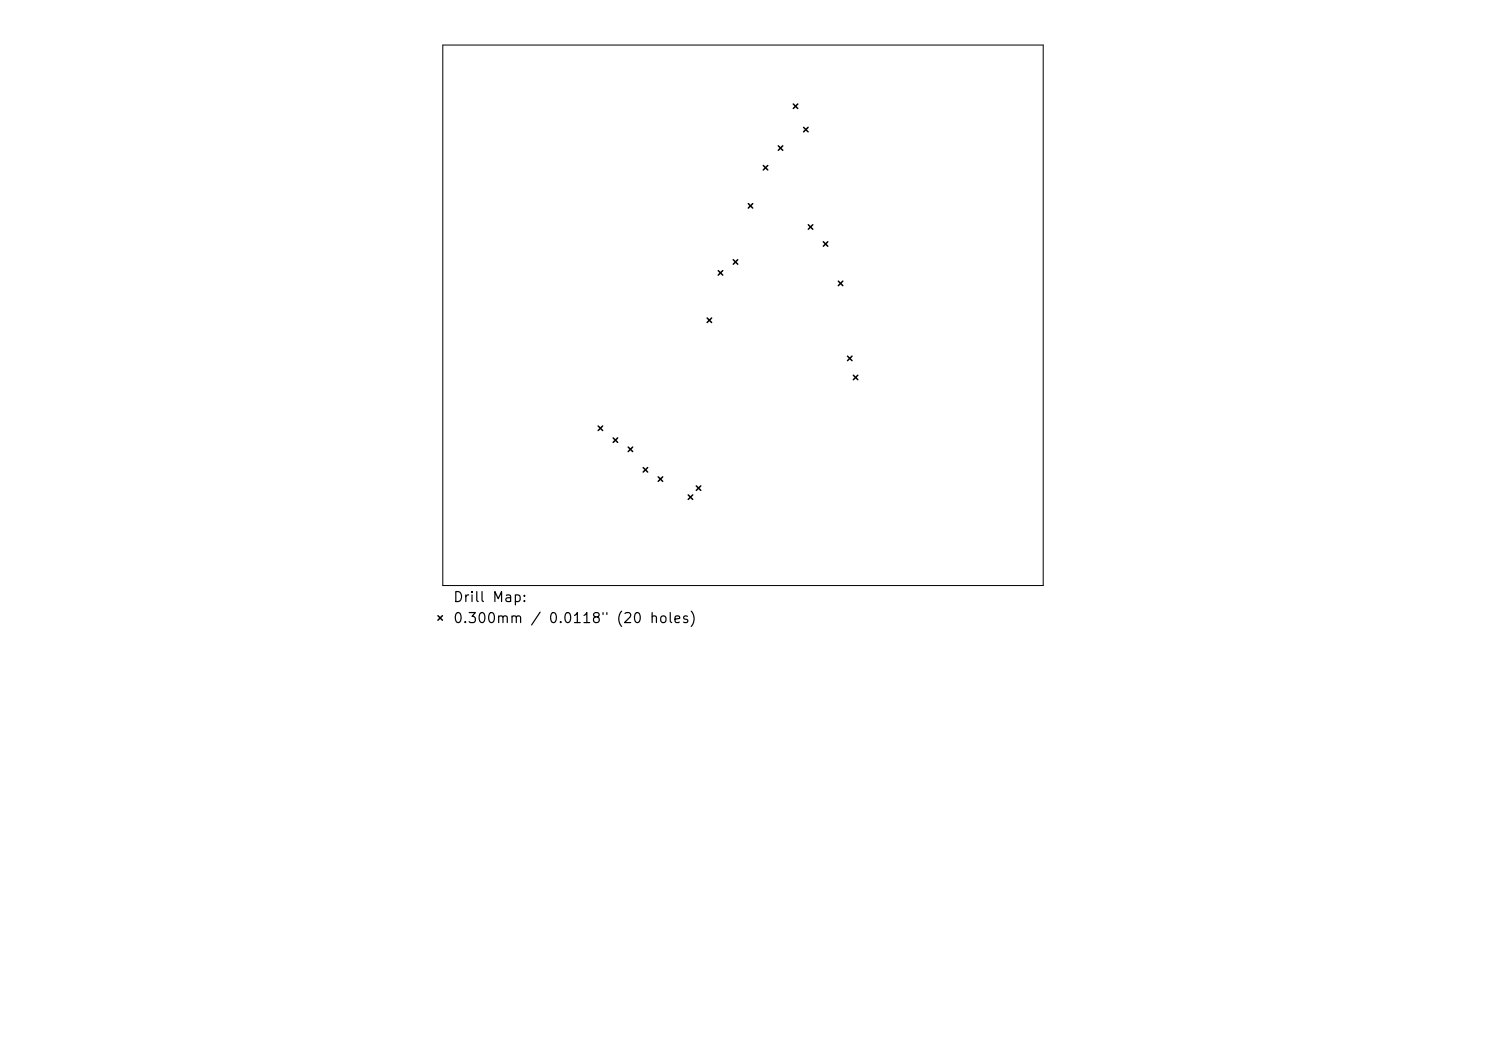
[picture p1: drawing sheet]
<svg xmlns="http://www.w3.org/2000/svg" width="297mm" height="210mm" viewBox="0 0 297 210" stroke-linecap="round" stroke-linejoin="round" font-family="sans-serif">
<defs><g id="words">
<g font-size="2">
<text x="90.4" y="120.8">Drill Map:</text>
<text x="90.4" y="125">0.300mm / 0.0118&quot; (20 holes)</text>
</g>
</g></defs>
<path d="M88.5 9h120v108h-120z" fill="none" stroke="#000" stroke-width=".2"/>
<g fill="none" stroke="#000" stroke-width=".3">
<path d="M152.6 33.1l.9 .9M153.5 33.1l-.9 .9M155.6 29.1l.9 .9M156.5 29.1l-.9 .9M158.6 20.8l.9 .9M159.5 20.8l-.9 .9M160.6 25.4l.9 .9M161.5 25.4l-.9 .9M143.6 54.1l.9 .9M144.5 54.1l-.9 .9M146.6 51.9l.9 .9M147.5 51.9l-.9 .9"/>
<path d="M149.6 40.7l.9 .9M150.5 40.7l-.9 .9M161.6 44.9l.9 .9M162.5 44.9l-.9 .9M164.6 48.3l.9 .9M165.5 48.3l-.9 .9M167.6 56.2l.9 .9M168.5 56.2l-.9 .9M141.3 63.5l.9 .9M142.2 63.5l-.9 .9M169.4 71.2l.9 .9M170.3 71.2l-.9 .9"/>
<path d="M170.6 75l.9 .9M171.5 75l-.9 .9M119.6 85.1l.9 .9M120.5 85.1l-.9 .9M122.6 87.5l.9 .9M123.5 87.5l-.9 .9M125.6 89.3l.9 .9M126.5 89.3l-.9 .9M128.6 93.4l.9 .9M129.5 93.4l-.9 .9M131.6 95.3l.9 .9M132.5 95.3l-.9 .9"/>
<path d="M137.6 98.9l.9 .9M138.5 98.9l-.9 .9M139.2 97.1l.9 .9M140.1 97.1l-.9 .9M87.5 123l.9 .9M88.4 123l-.9 .9"/>
</g>
<use href="#words"/>
</svg>
